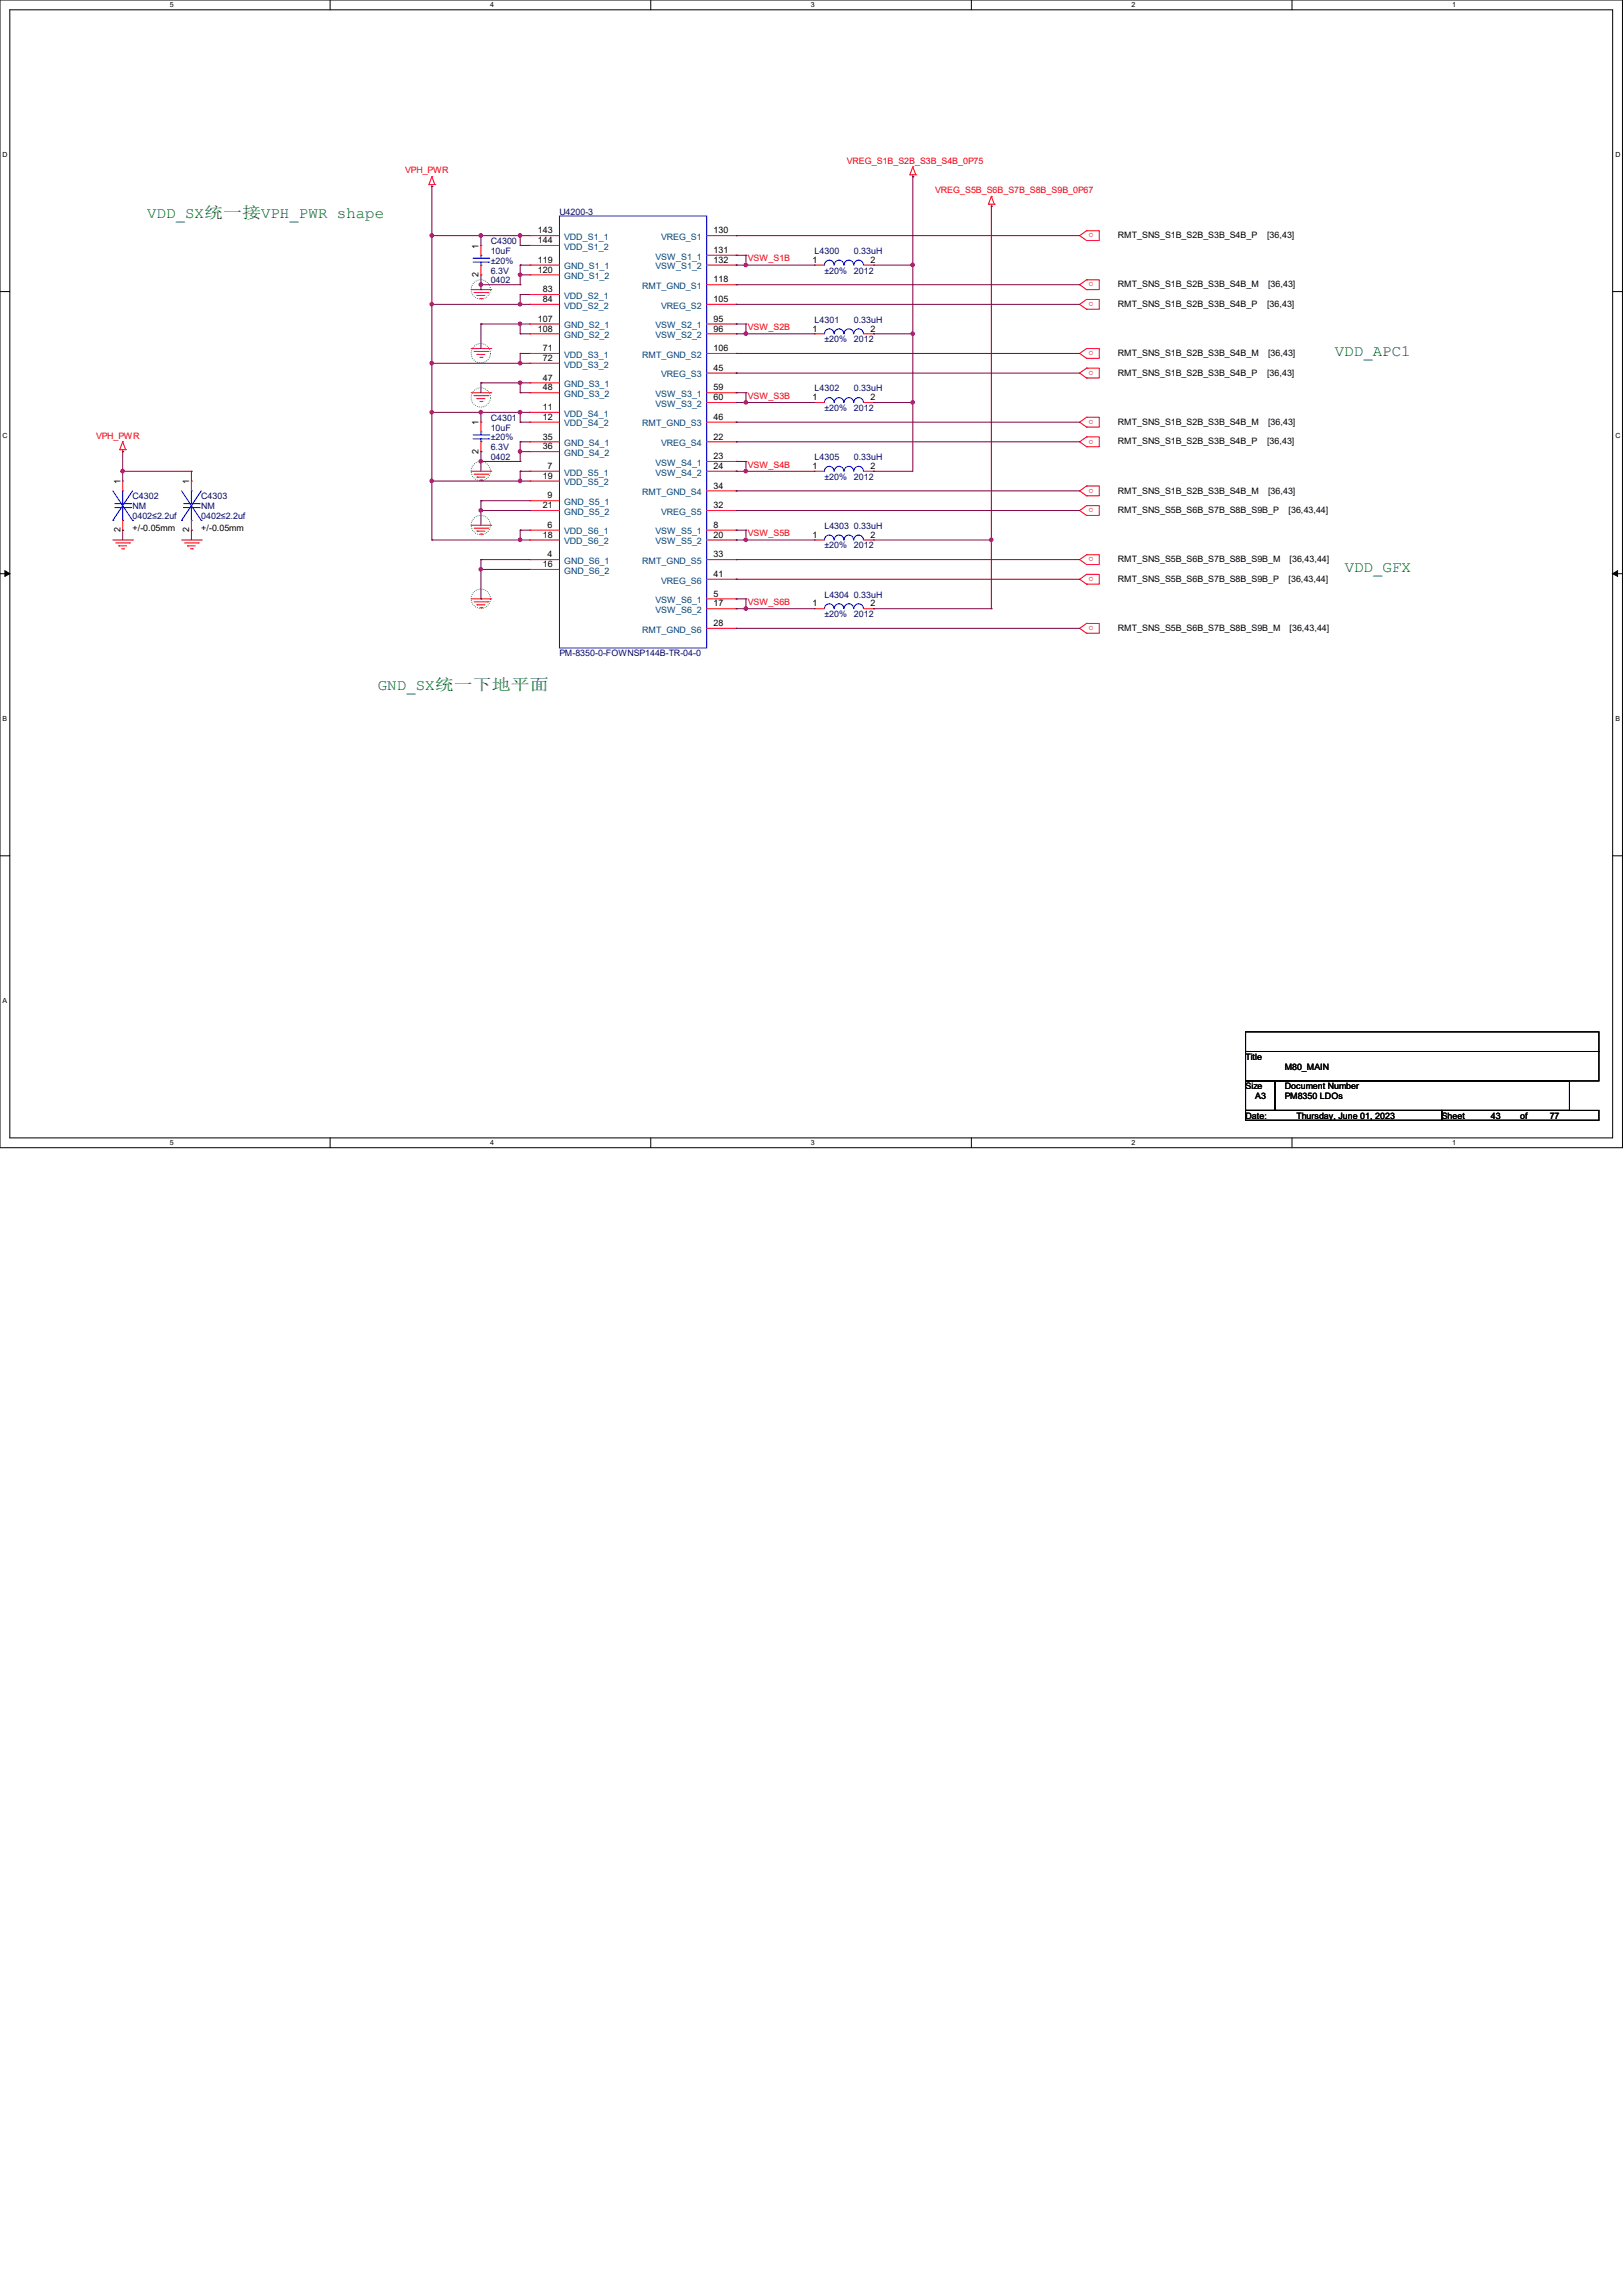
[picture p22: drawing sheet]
<svg xmlns="http://www.w3.org/2000/svg" width="210mm" height="297mm" viewBox="0 0 210 297" stroke-linecap="round" stroke-linejoin="round" font-family="sans-serif">
<defs><g id="words">
<g font-size="2" fill="#008000">
<text x="19.1" y="28.2">VDD_SX统一接VPH_PWR shape</text>
<text x="172.7" y="46">VDD_APC1</text>
<text x="174" y="74">VDD_GFX</text>
<text x="48.9" y="89.2">GND_SX统一下地平面</text>
</g>
<g font-size="1.1" fill="#f00">
<text x="52.4" y="22.4">VPH_PWR</text>
<text x="109.6" y="21.2">VREG_S1B_S2B_S3B_S4B_0P75</text>
<text x="121" y="25">VREG_S5B_S6B_S7B_S8B_S9B_0P67</text>
<text x="96.8" y="33.8">VSW_S1B</text>
<text x="141.5" y="30.2" transform="rotate(-180 141.5 30.2)">o</text>
<text x="141.5" y="39.1" transform="rotate(-180 141.5 39.1)">o</text>
<text x="141.5" y="36.5" transform="rotate(-180 141.5 36.5)">o</text>
<text x="96.8" y="42.7">VSW_S2B</text>
<text x="141.5" y="45.4" transform="rotate(-180 141.5 45.4)">o</text>
<text x="141.5" y="48" transform="rotate(-180 141.5 48)">o</text>
<text x="96.8" y="51.6">VSW_S3B</text>
<text x="12.4" y="56.7">VPH_PWR</text>
<text x="141.5" y="56.9" transform="rotate(-180 141.5 56.9)">o</text>
<text x="141.5" y="54.3" transform="rotate(-180 141.5 54.3)">o</text>
<text x="96.8" y="60.5">VSW_S4B</text>
<text x="141.5" y="65.7" transform="rotate(-180 141.5 65.7)">o</text>
<text x="141.5" y="63.2" transform="rotate(-180 141.5 63.2)">o</text>
<text x="96.8" y="69.4">VSW_S5B</text>
<text x="141.5" y="72.1" transform="rotate(-180 141.5 72.1)">o</text>
<text x="141.5" y="74.6" transform="rotate(-180 141.5 74.6)">o</text>
<text x="96.8" y="78.3">VSW_S6B</text>
<text x="141.5" y="81" transform="rotate(-180 141.5 81)">o</text>
</g>
<g font-size="1.1" fill="#000080">
<text x="72.4" y="27.8">U4200-3</text>
<text x="63.5" y="31.6">C4300</text>
<text x="63.5" y="32.9">10uF</text>
<text x="63.5" y="35.4">6.3V</text>
<text x="63.5" y="34.1">±20%</text>
<text x="105.4" y="32.9">L4300</text>
<text x="106.7" y="35.4">±20%</text>
<text x="110.5" y="32.9">0.33uH</text>
<text x="110.5" y="35.4">2012</text>
<text x="63.5" y="36.7">0402</text>
<text x="105.4" y="41.7">L4301</text>
<text x="110.5" y="41.7">0.33uH</text>
<text x="106.7" y="44.3">±20%</text>
<text x="110.5" y="44.3">2012</text>
<text x="105.4" y="50.6">L4302</text>
<text x="106.7" y="53.2">±20%</text>
<text x="110.5" y="50.6">0.33uH</text>
<text x="110.5" y="53.2">2012</text>
<text x="63.5" y="54.4">C4301</text>
<text x="63.5" y="55.7">10uF</text>
<text x="63.5" y="59.5">0402</text>
<text x="63.5" y="58.3">6.3V</text>
<text x="63.5" y="57">±20%</text>
<text x="105.4" y="59.5">L4305</text>
<text x="110.5" y="59.5">0.33uH</text>
<text x="17.1" y="64.6">C4302</text>
<text x="17.1" y="65.9">NM</text>
<text x="26" y="64.6">C4303</text>
<text x="26" y="65.9">NM</text>
<text x="106.7" y="62.1">±20%</text>
<text x="110.5" y="62.1">2012</text>
<text x="17.1" y="67.1">0402≤2.2uf</text>
<text x="26" y="67.1">0402≤2.2uf</text>
<text x="106.7" y="68.4">L4303</text>
<text x="106.7" y="71">±20%</text>
<text x="110.5" y="68.4">0.33uH</text>
<text x="110.5" y="71">2012</text>
<text x="106.7" y="77.3">L4304</text>
<text x="110.5" y="77.3">0.33uH</text>
<text x="106.7" y="79.8">±20%</text>
<text x="110.5" y="79.8">2012</text>
<text x="72.4" y="84.9">PM-8350-0-FOWNSP144B-TR-04-0</text>
</g>
<g font-size="1.1">
<text x="61.9" y="35.8" transform="rotate(-90 61.9 35.8)">2</text>
<text x="61.9" y="32.2" transform="rotate(-90 61.9 32.2)">1</text>
<text x="69.6" y="30.2">143</text>
<text x="69.6" y="31.5">144</text>
<text x="69.6" y="34">119</text>
<text x="69.6" y="35.3">120</text>
<text x="92.3" y="30.2">130</text>
<text x="92.3" y="32.7">131</text>
<text x="92.3" y="34">132</text>
<text x="105.1" y="34">1</text>
<text x="112.6" y="34">2</text>
<text x="144.6" y="30.8">RMT_SNS_S1B_S2B_S3B_S4B_P</text>
<text x="163.9" y="30.8">[36,43]</text>
<text x="69.6" y="41.6">107</text>
<text x="70.2" y="37.8">83</text>
<text x="70.2" y="39.1">84</text>
<text x="92.3" y="36.5">118</text>
<text x="92.3" y="39.1">105</text>
<text x="92.3" y="41.6">95</text>
<text x="144.6" y="39.7">RMT_SNS_S1B_S2B_S3B_S4B_P</text>
<text x="144.6" y="37.2">RMT_SNS_S1B_S2B_S3B_S4B_M</text>
<text x="163.9" y="39.7">[36,43]</text>
<text x="164.1" y="37.2">[36,43]</text>
<text x="69.6" y="42.9">108</text>
<text x="70.2" y="45.4">71</text>
<text x="70.2" y="46.7">72</text>
<text x="92.3" y="42.9">96</text>
<text x="92.3" y="45.4">106</text>
<text x="92.3" y="48">45</text>
<text x="105.1" y="42.9">1</text>
<text x="112.6" y="42.9">2</text>
<text x="144.6" y="46.1">RMT_SNS_S1B_S2B_S3B_S4B_M</text>
<text x="164.1" y="46.1">[36,43]</text>
<text x="70.2" y="49.2">47</text>
<text x="70.2" y="50.5">48</text>
<text x="70.2" y="53">11</text>
<text x="92.3" y="50.5">59</text>
<text x="92.3" y="51.8">60</text>
<text x="105.1" y="51.8">1</text>
<text x="112.6" y="51.8">2</text>
<text x="144.6" y="48.6">RMT_SNS_S1B_S2B_S3B_S4B_P</text>
<text x="163.9" y="48.6">[36,43]</text>
<text x="61.9" y="58.7" transform="rotate(-90 61.9 58.7)">2</text>
<text x="61.9" y="55" transform="rotate(-90 61.9 55)">1</text>
<text x="70.2" y="54.3">12</text>
<text x="70.2" y="56.9">35</text>
<text x="70.2" y="58.1">36</text>
<text x="92.3" y="54.3">46</text>
<text x="92.3" y="56.9">22</text>
<text x="92.3" y="59.4">23</text>
<text x="144.6" y="57.5">RMT_SNS_S1B_S2B_S3B_S4B_P</text>
<text x="144.6" y="54.9">RMT_SNS_S1B_S2B_S3B_S4B_M</text>
<text x="163.9" y="57.5">[36,43]</text>
<text x="164.1" y="54.9">[36,43]</text>
<text x="15.6" y="62.6" transform="rotate(-90 15.6 62.6)">1</text>
<text x="24.5" y="62.6" transform="rotate(-90 24.5 62.6)">1</text>
<text x="70.2" y="61.9">19</text>
<text x="70.2" y="65.7">21</text>
<text x="70.9" y="60.7">7</text>
<text x="70.9" y="64.5">9</text>
<text x="92.3" y="60.7">24</text>
<text x="92.3" y="63.2">34</text>
<text x="92.3" y="65.7">32</text>
<text x="105.1" y="60.7">1</text>
<text x="112.6" y="60.7">2</text>
<text x="144.6" y="63.8">RMT_SNS_S1B_S2B_S3B_S4B_M</text>
<text x="164.1" y="63.8">[36,43]</text>
<text x="15.6" y="68.9" transform="rotate(-90 15.6 68.9)">2</text>
<text x="17.1" y="68.7">+/-0.05mm</text>
<text x="24.5" y="68.9" transform="rotate(-90 24.5 68.9)">2</text>
<text x="26" y="68.7">+/-0.05mm</text>
<text x="70.2" y="69.6">18</text>
<text x="70.9" y="68.3">6</text>
<text x="92.3" y="68.3">8</text>
<text x="92.3" y="69.6">20</text>
<text x="105.1" y="69.6">1</text>
<text x="112.6" y="69.6">2</text>
<text x="144.6" y="66.4">RMT_SNS_S5B_S6B_S7B_S8B_S9B_P</text>
<text x="166.7" y="66.4">[36,43,44]</text>
<text x="70.2" y="73.4">16</text>
<text x="70.9" y="72.1">4</text>
<text x="92.3" y="72.1">33</text>
<text x="92.3" y="74.6">41</text>
<text x="92.3" y="77.2">5</text>
<text x="144.6" y="72.7">RMT_SNS_S5B_S6B_S7B_S8B_S9B_M</text>
<text x="144.6" y="75.3">RMT_SNS_S5B_S6B_S7B_S8B_S9B_P</text>
<text x="166.7" y="75.3">[36,43,44]</text>
<text x="166.9" y="72.7">[36,43,44]</text>
<text x="92.3" y="78.4">17</text>
<text x="92.3" y="81">28</text>
<text x="105.1" y="78.4">1</text>
<text x="112.6" y="78.4">2</text>
<text x="144.6" y="81.6">RMT_SNS_S5B_S6B_S7B_S8B_S9B_M</text>
<text x="166.9" y="81.6">[36,43,44]</text>
<text x="161.1" y="137.1">Title</text>
<text x="161.1" y="140.9">Size</text>
<text x="162.4" y="142.2">A3</text>
<text x="166.2" y="140.9">Document Number</text>
<text x="166.2" y="142.2">PM8350 LDOs</text>
<text x="166.2" y="138.4">M80_MAIN</text>
<text x="161.1" y="144.7">Date:</text>
<text x="167.8" y="144.7">Thursday, June 01, 2023</text>
<text x="186.5" y="144.7">Sheet</text>
<text x="192.9" y="144.7">43</text>
<text x="196.7" y="144.7">of</text>
<text x="200.5" y="144.7">77</text>
</g>
<g font-size="1.1" fill="#004080">
<text x="73" y="31">VDD_S1_1</text>
<text x="73" y="32.3">VDD_S1_2</text>
<text x="73" y="34.8">GND_S1_1</text>
<text x="84.8" y="33.6">VSW_S1_1</text>
<text x="84.8" y="34.8">VSW_S1_2</text>
<text x="85.5" y="31">VREG_S1</text>
<text x="73" y="36.1">GND_S1_2</text>
<text x="73" y="38.7">VDD_S2_1</text>
<text x="73" y="39.9">VDD_S2_2</text>
<text x="83.1" y="37.4">RMT_GND_S1</text>
<text x="85.5" y="39.9">VREG_S2</text>
<text x="73" y="42.5">GND_S2_1</text>
<text x="73" y="43.7">GND_S2_2</text>
<text x="73" y="46.3">VDD_S3_1</text>
<text x="73" y="47.5">VDD_S3_2</text>
<text x="83.1" y="46.3">RMT_GND_S2</text>
<text x="84.8" y="42.5">VSW_S2_1</text>
<text x="84.8" y="43.7">VSW_S2_2</text>
<text x="73" y="50.1">GND_S3_1</text>
<text x="73" y="51.3">GND_S3_2</text>
<text x="73" y="53.9">VDD_S4_1</text>
<text x="84.8" y="51.3">VSW_S3_1</text>
<text x="84.8" y="52.6">VSW_S3_2</text>
<text x="85.5" y="48.8">VREG_S3</text>
<text x="73" y="55.2">VDD_S4_2</text>
<text x="73" y="57.7">GND_S4_1</text>
<text x="73" y="59">GND_S4_2</text>
<text x="83.1" y="55.2">RMT_GND_S3</text>
<text x="85.5" y="57.7">VREG_S4</text>
<text x="73" y="61.5">VDD_S5_1</text>
<text x="73" y="62.8">VDD_S5_2</text>
<text x="73" y="65.3">GND_S5_1</text>
<text x="83.1" y="64.1">RMT_GND_S4</text>
<text x="84.8" y="60.2">VSW_S4_1</text>
<text x="84.8" y="61.5">VSW_S4_2</text>
<text x="73" y="66.6">GND_S5_2</text>
<text x="73" y="69.1">VDD_S6_1</text>
<text x="73" y="70.4">VDD_S6_2</text>
<text x="84.8" y="69.1">VSW_S5_1</text>
<text x="84.8" y="70.4">VSW_S5_2</text>
<text x="85.5" y="66.6">VREG_S5</text>
<text x="73" y="72.9">GND_S6_1</text>
<text x="73" y="74.2">GND_S6_2</text>
<text x="83.1" y="72.9">RMT_GND_S5</text>
<text x="85.5" y="75.5">VREG_S6</text>
<text x="83.1" y="81.8">RMT_GND_S6</text>
<text x="84.8" y="78">VSW_S6_1</text>
<text x="84.8" y="79.3">VSW_S6_2</text>
</g>
<g font-size=".9">
<text x="22" y=".9">5</text>
<text x="63.4" y=".9">4</text>
<text x="104.9" y=".9">3</text>
<text x="146.4" y=".9">2</text>
<text x="187.9" y=".9">1</text>
<text x=".3" y="20.3">D</text>
<text x="209" y="20.3">D</text>
<text x=".3" y="56.7">C</text>
<text x="209" y="56.7">C</text>
<text x=".3" y="93.2">B</text>
<text x="209" y="93.2">B</text>
<text x=".3" y="129.7">A</text>
<text x="22" y="148.1">5</text>
<text x="63.4" y="148.1">4</text>
<text x="104.9" y="148.1">3</text>
<text x="146.4" y="148.1">2</text>
<text x="187.9" y="148.1">1</text>
</g>
</g></defs>
<path d="M0 0h209.9v148.5h-209.9zM1.3 1.3h207.4v145.9h-207.4z" fill="none" stroke="#000" stroke-width=".13"/>
<g fill="#fff">
<path d="M22 .1h.5v1h-.5z"/>
<path d="M22 147.3h.5v1h-.5z"/>
</g>
<path d="M42.7 0v1.3M42.7 147.2v1.3" fill="none" stroke="#000" stroke-width=".13"/>
<g fill="#fff">
<path d="M63.4 .1h.5v1h-.5z"/>
<path d="M63.4 147.3h.5v1h-.5z"/>
</g>
<path d="M84.2 0v1.3M84.2 147.2v1.3" fill="none" stroke="#000" stroke-width=".13"/>
<g fill="#fff">
<path d="M104.9 .1h.5v1h-.5z"/>
<path d="M104.9 147.3h.5v1h-.5z"/>
</g>
<path d="M125.7 0v1.3M125.7 147.2v1.3" fill="none" stroke="#000" stroke-width=".13"/>
<g fill="#fff">
<path d="M146.4 .1h.5v1h-.5z"/>
<path d="M146.4 147.3h.5v1h-.5z"/>
</g>
<path d="M167.2 0v1.3M167.2 147.2v1.3" fill="none" stroke="#000" stroke-width=".13"/>
<g fill="#fff">
<path d="M187.9 .1h.5v1h-.5z"/>
<path d="M187.9 147.3h.5v1h-.5z"/>
<path d="M.3 19.5h.7v1h-.7z"/>
<path d="M209 19.5h.6v1h-.6z"/>
<path d="M.3 55.9h.7v1h-.7z"/>
<path d="M209 55.9h.6v1h-.6z"/>
</g>
<path d="M0 37.7h1.3M208.7 37.7h1.2" fill="none" stroke="#000" stroke-width=".13"/>
<g fill="#fff">
<path d="M.3 92.4h.6v1h-.6z"/>
<path d="M209 92.4h.6v1h-.6z"/>
</g>
<path d="M0 74.2h1.3M208.7 74.2h1.2" fill="none" stroke="#000" stroke-width=".13"/>
<path d="M.6 73.8l.7 .4-.7 .3zM208.7 74.2l.6-.4v.7z" fill="#000" stroke="#000" stroke-width=".13"/>
<path d="M.3 128.9h.6v1h-.6z" fill="#fff"/>
<path d="M0 110.7h1.3M208.7 110.7h1.2M161.2 133.5h45.7v2.5h-45.7zM161.2 136h45.7v3.8h-45.7zM161.2 139.8h3.8v3.8h-3.8zM165 139.8h38.1v3.8h-38.1zM161.2 143.6h25.4v1.3h-25.4zM186.6 143.6h20.3v1.3h-20.3z" fill="none" stroke="#000" stroke-width=".13"/>
<g fill="none" stroke="#008000" stroke-width=".13" stroke-dasharray="0 .3">
<circle cx="62.2" cy="37.4" r="1.25"/>
<circle cx="62.2" cy="45.7" r="1.25"/>
<circle cx="62.2" cy="51.4" r="1.25"/>
<circle cx="62.2" cy="77.4" r="1.25"/>
<circle cx="62.2" cy="67.9" r="1.25"/>
<circle cx="62.2" cy="60.9" r="1.25"/>
</g>
<g fill="none" stroke="#f00" stroke-width=".13">
<path d="M55.5 23.9h.1M55.5 23.9h.8M55.9 24.1h.1M55.9 22.9h.1M55.9 23.9v.2M55.9 22.9l.4 1M55.9 22.9l-.4 1M56.3 23.9h.1M61 37.5h2.5M61.3 37.8h1.8M61.7 38.2h.1M61.7 38.2h1"/>
<path d="M62.1 38.6h.3M62.2 31.7h.1M62.2 35.6h.1M62.2 31.7v1.3M62.2 34.3v1.3M62.4 38.6h.1M63.1 37.8h.1M63.5 37.5h.1M68.6 30.5h.1M68.6 31.7h.1M68.6 34.3h.1M68.6 35.6h.1"/>
<path d="M68.6 38.1h.1M68.6 39.4h.1M68.6 34.3h3.8M68.6 30.5h3.8M68.6 31.7h3.8M68.6 35.6h3.8M68.6 38.1h3.8M68.6 39.4h3.8M91.4 34.3h3.8M91.4 30.5h3.8M91.4 39.4h3.8M91.4 33h3.8"/>
<path d="M91.4 36.8h3.8M95.2 30.5h.1M95.2 33h.1M95.2 34.3h.1M95.2 36.8h.1M95.2 39.4h.1M105.4 34.3h.1M105.4 34.3h1.3M111.8 34.3h1.2M113 34.3h.1M117.7 22.6h.1M117.7 22.6h.8"/>
<path d="M118.1 22.9h.1M118.1 21.6h.1M118.1 22.6v.3M118.1 21.6l.4 1M118.1 21.6l-.4 1M118.5 22.6h.1M127.9 26.4h.1M127.9 26.4h.8M128.3 26.7h.1M128.3 25.4h.1M128.3 26.4v.3M128.3 25.4l.4 1"/>
<path d="M128.3 25.4l-.4 1M128.7 26.4h.1M140.6 31.1h.1M140.6 29.8h.1M140.6 29.8h1.6v1.3h-1.6M140.6 38.7h.1M140.6 38.7h1.6v1.3h-1.6M140.6 37.5h.1M140.6 36.2h.1M140.6 36.2h1.6v1.3h-1.6M140.6 29.8l-.9 .7 .9 .6M140.6 38.7l-.9 .7 .9 .6"/>
<path d="M140.6 36.2l-.9 .6 .9 .7M15.5 58.2h.1M15.5 58.2h.8M15.9 58.4h.1M15.9 57.1h.1M15.9 58.2v.2M15.9 57.1l.4 1.1M15.9 57.1l-.4 1.1M16.3 58.2h.1M61 45.1h2.5M61 50.8h2.5M61.3 45.5h1.8"/>
<path d="M61.3 51.2h1.8M61.7 45.8h.1M61.7 51.6h.1M61.7 45.8h1M61.7 51.6h1M62.1 46.2h.3M62.1 51.9h.3M62.2 54.6h.1M62.2 58.4h.1M62.2 54.6v1.3M62.2 57.1v1.3M62.4 46.2h.1"/>
<path d="M62.4 51.9h.1M63.1 45.5h.1M63.1 51.2h.1M63.5 45.1h.1M63.5 50.8h.1M68.6 41.9h.1M68.6 43.2h.1M68.6 45.7h.1M68.6 47h.1M68.6 49.5h.1M68.6 50.8h.1M68.6 53.3h.1"/>
<path d="M68.6 54.6h.1M68.6 57.1h.1M68.6 58.4h.1M68.6 50.8h3.8M68.6 41.9h3.8M68.6 43.2h3.8M68.6 45.7h3.8M68.6 47h3.8M68.6 49.5h3.8M68.6 53.3h3.8M68.6 54.6h3.8M68.6 57.1h3.8"/>
<path d="M68.6 58.4h3.8M91.4 50.8h3.8M91.4 52.1h3.8M91.4 41.9h3.8M91.4 43.2h3.8M91.4 45.7h3.8M91.4 54.6h3.8M91.4 57.1h3.8M91.4 48.3h3.8M91.4 59.7h3.8M95.2 41.9h.1M95.2 43.2h.1"/>
<path d="M95.2 45.7h.1M95.2 48.3h.1M95.2 50.8h.1M95.2 52.1h.1M95.2 54.6h.1M95.2 57.1h.1M95.2 59.7h.1M105.4 52.1h.1M105.4 43.2h.1M105.4 52.1h1.3M105.4 43.2h1.3M111.8 52.1h1.2"/>
<path d="M111.8 43.2h1.2M113 52.1h.1M113 43.2h.1M140.6 40h.1M140.6 46.4h.1M140.6 45.1h.1M140.6 45.1h1.6v1.3h-1.6M140.6 48.9h.1M140.6 47.6h.1M140.6 47.6h1.6v1.3h-1.6M140.6 57.8h.1M140.6 56.5h.1"/>
<path d="M140.6 56.5h1.6v1.3h-1.6M140.6 55.2h.1M140.6 54h.1M140.6 54h1.6v1.2h-1.6M140.6 45.1l-.9 .6 .9 .7M140.6 47.6l-.9 .7 .9 .6M140.6 56.5l-.9 .6 .9 .7M140.6 54l-.9 .6 .9 .6M14.6 69.8h2.5M15 70.2h1.8M15.4 70.6h.1M15.4 70.6h1"/>
<path d="M15.7 71h.3M15.9 62.2h.1M15.9 68.6h.1M15.9 62.2v1.3M15.9 67.3v1.3M16 71h.1M16.8 70.2h.1M17.1 69.8h.1M23.5 69.8h2.5M23.9 70.2h1.8M24.3 70.6h.1M24.3 70.6h1"/>
<path d="M24.6 71h.3M24.8 62.2h.1M24.8 68.6h.1M24.8 62.2v1.3M24.8 67.3v1.3M24.9 71h.1M25.7 70.2h.1M26 69.8h.1M61 61h2.5M61 67.9h2.5M61 77.5h2.5M61.3 61.3h1.8"/>
<path d="M61.3 68.3h1.8M61.3 77.9h1.8M61.7 61.7h.1M61.7 68.7h.1M61.7 78.2h.1M61.7 61.7h1M61.7 68.7h1M61.7 78.2h1M62.1 62.1h.3M62.1 69.1h.3M62.1 78.6h.3M62.4 62.1h.1"/>
<path d="M62.4 69.1h.1M62.4 78.6h.1M63.1 61.3h.1M63.1 68.3h.1M63.1 77.9h.1M63.5 61h.1M63.5 67.9h.1M63.5 77.5h.1M68.6 61h.1M68.6 62.2h.1M68.6 64.8h.1M68.6 66h.1"/>
<path d="M68.6 68.6h.1M68.6 69.8h.1M68.6 72.4h.1M68.6 73.7h.1M68.6 61h3.8M68.6 69.8h3.8M68.6 62.2h3.8M68.6 64.8h3.8M68.6 66h3.8M68.6 68.6h3.8M68.6 72.4h3.8M68.6 73.7h3.8"/>
<path d="M91.4 61h3.8M91.4 77.5h3.8M91.4 69.8h3.8M91.4 78.7h3.8M91.4 66h3.8M91.4 68.6h3.8M91.4 72.4h3.8M91.4 63.5h3.8M91.4 74.9h3.8M95.2 61h.1M95.2 63.5h.1M95.2 66h.1"/>
<path d="M95.2 68.6h.1M95.2 69.8h.1M95.2 72.4h.1M95.2 74.9h.1M95.2 77.5h.1M95.2 78.7h.1M105.4 61h.1M105.4 78.7h.1M105.4 69.8h.1M105.4 61h1.3M105.4 69.8h1.3M105.4 78.7h1.3"/>
<path d="M111.8 61h1.2M111.8 69.8h1.2M111.8 78.7h1.2M113 61h.1M113 78.7h.1M113 69.8h.1M140.6 66.7h.1M140.6 65.4h.1M140.6 65.4h1.6v1.3h-1.6M140.6 73h.1M140.6 71.8h.1M140.6 71.8h1.6v1.2h-1.6"/>
<path d="M140.6 75.6h.1M140.6 74.3h.1M140.6 74.3h1.6v1.3h-1.6M140.6 64.1h.1M140.6 62.9h.1M140.6 62.9h1.6v1.2h-1.6M140.6 65.4l-.9 .6 .9 .7M140.6 71.8l-.9 .6 .9 .6M140.6 74.3l-.9 .6 .9 .7M140.6 62.9l-.9 .6 .9 .6M91.4 81.3h3.8M95.2 81.3h.1"/>
<path d="M140.6 81.9h.1M140.6 80.6h.1M140.6 80.6h1.6v1.3h-1.6M140.6 80.6l-.9 .7 .9 .6"/>
</g>
<g fill="none" stroke="#00f" stroke-width=".13">
<path d="M61.2 33.4h2M61.2 33.9h2M62.2 33h.1M62.2 34.3h.1M62.2 33v.4M62.2 33.9v.4M63.2 33.4h.1M63.2 33.9h.1M72.4 27.9h19v55.9h-19zM107.9 34.3a.61 .61 0 0 0-.6-.6 .61 .61 0 0 0-.6 .6M109.2 34.3a.61 .61 0 0 0-.6-.6 .61 .61 0 0 0-.7 .6M110.4 34.3a.61 .61 0 0 0-.6-.6 .61 .61 0 0 0-.6 .6"/>
<path d="M111.7 34.3a.61 .61 0 0 0-.6-.6 .61 .61 0 0 0-.6 .6M61.2 56.3h2M61.2 56.8h2M62.2 55.9h.1M62.2 57.1h.1M62.2 55.9v.4M62.2 56.8v.3M63.2 56.3h.1M63.2 56.8h.1M107.9 52.1a.61 .61 0 0 0-.6-.7 .61 .61 0 0 0-.6 .7M107.9 43.2a.61 .61 0 0 0-.6-.7 .61 .61 0 0 0-.6 .7M109.2 52.1a.61 .61 0 0 0-.6-.7 .61 .61 0 0 0-.7 .7"/>
<path d="M109.2 43.2a.61 .61 0 0 0-.6-.7 .61 .61 0 0 0-.7 .7M110.4 52.1a.61 .61 0 0 0-.6-.7 .61 .61 0 0 0-.6 .7M110.4 43.2a.61 .61 0 0 0-.6-.7 .61 .61 0 0 0-.6 .7M111.7 52.1a.61 .61 0 0 0-.6-.7 .61 .61 0 0 0-.6 .7M111.7 43.2a.61 .61 0 0 0-.6-.7 .61 .61 0 0 0-.6 .7M14.6 67.3h.1M14.6 63.5l2.5 3.8M14.9 65.2h2M14.9 65.7h2M15.9 63.5h.1M15.9 67.3h.1M15.9 63.5v1.7"/>
<path d="M15.9 65.7v1.6M16.9 65.2h.1M16.9 65.7h.1M17.1 67.3h.1M17.1 63.5l-2.5 3.8M23.5 67.3h.1M23.5 63.5l2.5 3.8M23.7 65.2h2.1M23.7 65.7h2.1M24.8 63.5h.1M24.8 67.3h.1M24.8 63.5v1.7"/>
<path d="M24.8 65.7v1.6M25.8 65.2h.1M25.8 65.7h.1M26 67.3h.1M26 63.5l-2.5 3.8M107.9 61a.61 .61 0 0 0-.6-.7 .61 .61 0 0 0-.6 .7M107.9 78.7a.61 .61 0 0 0-.6-.6 .61 .61 0 0 0-.6 .6M107.9 69.8a.61 .61 0 0 0-.6-.6 .61 .61 0 0 0-.6 .6M109.2 61a.61 .61 0 0 0-.6-.7 .61 .61 0 0 0-.7 .7M109.2 78.7a.61 .61 0 0 0-.6-.6 .61 .61 0 0 0-.7 .6M109.2 69.8a.61 .61 0 0 0-.6-.6 .61 .61 0 0 0-.7 .6M110.4 61a.61 .61 0 0 0-.6-.7 .61 .61 0 0 0-.6 .7"/>
<path d="M110.4 78.7a.61 .61 0 0 0-.6-.6 .61 .61 0 0 0-.6 .6M110.4 69.8a.61 .61 0 0 0-.6-.6 .61 .61 0 0 0-.6 .6M111.7 61a.61 .61 0 0 0-.6-.7 .61 .61 0 0 0-.6 .7M111.7 78.7a.61 .61 0 0 0-.6-.6 .61 .61 0 0 0-.6 .6M111.7 69.8a.61 .61 0 0 0-.6-.6 .61 .61 0 0 0-.6 .6"/>
</g>
<g fill="none" stroke="#800040" stroke-width=".13">
<path d="M55.9 24.1h.1M55.9 30.5h.1M55.9 39.4h.1M55.9 24.1v45.7M55.9 30.5h12.7M55.9 39.4h12.7M62.2 30.5h.1M62.2 36.8h.1M62.2 37.5h.1M62.2 30.5v1.2M62.2 35.6v1.9M62.2 36.8h5.1"/>
<path d="M67.3 30.5h.1M67.3 31.7h.1M67.3 34.3h.1M67.3 35.6h.1M67.3 38.1h.1M67.3 39.4h.1M67.3 36.8h.1M67.3 30.5v1.2M67.3 34.3v2.5M67.3 38.1v1.3M67.3 31.7h1.3M67.3 34.3h1.3"/>
<path d="M67.3 35.6h1.3M67.3 38.1h1.3M95.2 30.5h.1M95.2 39.4h.1M95.2 34.3h.1M95.2 33h.1M95.2 36.8h.1M95.2 30.5h44.5M95.2 34.3h10.2M95.2 39.4h44.5M95.2 33h1.3M95.2 36.8h44.5"/>
<path d="M96.5 33h.1M96.5 34.3h.1M96.5 33v1.3M113 34.3h5.1M118.1 34.3h.1M118.1 22.9h.1M118.1 22.9v38.1h-5.1M128.3 26.7h.1M128.3 26.7v52M15.9 58.4h.1M15.9 58.4v3.8M55.9 53.3h.1"/>
<path d="M55.9 47h.1M55.9 53.3h12.7M55.9 47h12.7M62.2 53.3h.1M62.2 58.4h.1M62.2 59.7h.1M62.2 41.9h.1M62.2 49.5h.1M62.2 41.9v3.2M62.2 49.5v1.3M62.2 53.3v1.3M62.2 58.4v2.6"/>
<path d="M62.2 41.9h6.4M62.2 49.5h6.4M62.2 59.7h5.1M67.3 54.6h.1M67.3 53.3h.1M67.3 57.1h.1M67.3 58.4h.1M67.3 41.9h.1M67.3 43.2h.1M67.3 45.7h.1M67.3 47h.1M67.3 50.8h.1"/>
<path d="M67.3 49.5h.1M67.3 59.7h.1M67.3 41.9v1.3M67.3 45.7v1.3M67.3 49.5v1.3M67.3 53.3v1.3M67.3 57.1v2.6M67.3 45.7h1.3M67.3 54.6h1.3M67.3 57.1h1.3M67.3 58.4h1.3M67.3 43.2h1.3"/>
<path d="M67.3 50.8h1.3M95.2 45.7h.1M95.2 43.2h.1M95.2 41.9h.1M95.2 48.3h.1M95.2 54.6h.1M95.2 52.1h.1M95.2 50.8h.1M95.2 57.1h.1M95.2 59.7h.1M95.2 45.7h44.5M95.2 54.6h44.5"/>
<path d="M95.2 57.1h44.5M95.2 41.9h1.3M95.2 43.2h10.2M95.2 50.8h1.3M95.2 48.3h44.5M95.2 52.1h10.2M95.2 59.7h1.3M96.5 41.9h.1M96.5 43.2h.1M96.5 50.8h.1M96.5 52.1h.1M96.5 59.7h.1"/>
<path d="M96.5 41.9v1.3M96.5 50.8v1.3M96.5 59.7v1.3M113 43.2h.1M113 52.1h.1M113 43.2h5.1M113 52.1h5.1M118.1 43.2h.1M118.1 52.1h.1M15.9 68.6h.1M15.9 61h.1M15.9 61h8.9"/>
<path d="M15.9 68.6v1.2M24.8 68.6h.1M24.8 61h.1M24.8 61v1.2M24.8 68.6v1.2M55.9 62.2h.1M55.9 69.8h.1M55.9 62.2h12.7M55.9 69.8h12.7M62.2 72.4h.1M62.2 64.8h.1M62.2 66h.1"/>
<path d="M62.2 73.7h.1M62.2 77.5h.1M62.2 64.8v3.1M62.2 72.4v5.1M62.2 72.4h6.4M62.2 64.8h6.4M62.2 73.7h6.4M62.2 66h6.4M67.3 61h.1M67.3 62.2h.1M67.3 68.6h.1M67.3 69.8h.1"/>
<path d="M67.3 61v1.2M67.3 68.6v1.2M67.3 61h1.3M67.3 68.6h1.3M68.6 66h.1M95.2 61h.1M95.2 63.5h.1M95.2 66h.1M95.2 68.6h.1M95.2 69.8h.1M95.2 72.4h.1M95.2 74.9h.1"/>
<path d="M95.2 77.5h.1M95.2 78.7h.1M95.2 72.4h44.5M95.2 61h10.2M95.2 68.6h1.3M95.2 69.8h10.2M95.2 63.5h44.5M95.2 66h44.5M95.2 74.9h44.5M95.2 77.5h1.3M95.2 78.7h10.2M96.5 61h.1"/>
<path d="M96.5 68.6h.1M96.5 69.8h.1M96.5 77.5h.1M96.5 78.7h.1M96.5 68.6v1.2M96.5 77.5v1.2M113 61h.1M113 78.7h.1M113 69.8h15.3M113 78.7h15.3M128.3 69.8h.1M128.3 78.7h.1"/>
<path d="M95.2 81.3h.1M95.2 81.3h44.5"/>
</g>
<g fill="#f0f" stroke="#f0f" stroke-width=".13">
<circle cx="55.9" cy="39.3" r=".23"/>
<circle cx="55.9" cy="30.5" r=".23"/>
<circle cx="67.3" cy="30.5" r=".23"/>
<circle cx="62.2" cy="30.5" r=".23"/>
<circle cx="55.9" cy="62.2" r=".23"/>
<circle cx="55.9" cy="53.3" r=".23"/>
<circle cx="67.3" cy="53.3" r=".23"/>
<circle cx="62.2" cy="53.3" r=".23"/>
<circle cx="67.3" cy="58.4" r=".23"/>
<circle cx="67.3" cy="62.2" r=".23"/>
<circle cx="67.3" cy="69.8" r=".23"/>
<circle cx="67.3" cy="35.5" r=".23"/>
<circle cx="67.3" cy="39.3" r=".23"/>
<circle cx="67.3" cy="41.9" r=".23"/>
<circle cx="67.3" cy="47" r=".23"/>
<circle cx="55.9" cy="47" r=".23"/>
<circle cx="67.3" cy="49.5" r=".23"/>
<circle cx="96.5" cy="34.3" r=".23"/>
<circle cx="96.5" cy="43.2" r=".23"/>
<circle cx="96.5" cy="52" r=".23"/>
<circle cx="96.5" cy="60.9" r=".23"/>
<circle cx="96.5" cy="69.8" r=".23"/>
<circle cx="96.5" cy="78.7" r=".23"/>
<circle cx="118.1" cy="52" r=".23"/>
<circle cx="118.1" cy="34.3" r=".23"/>
<circle cx="118.1" cy="43.2" r=".23"/>
<circle cx="128.2" cy="69.8" r=".23"/>
<circle cx="15.9" cy="60.9" r=".23"/>
<circle cx="62.2" cy="73.6" r=".23"/>
<circle cx="62.2" cy="36.8" r=".23"/>
<circle cx="62.2" cy="59.7" r=".23"/>
<circle cx="62.2" cy="66" r=".23"/>
</g>
<use href="#words"/>
</svg>
